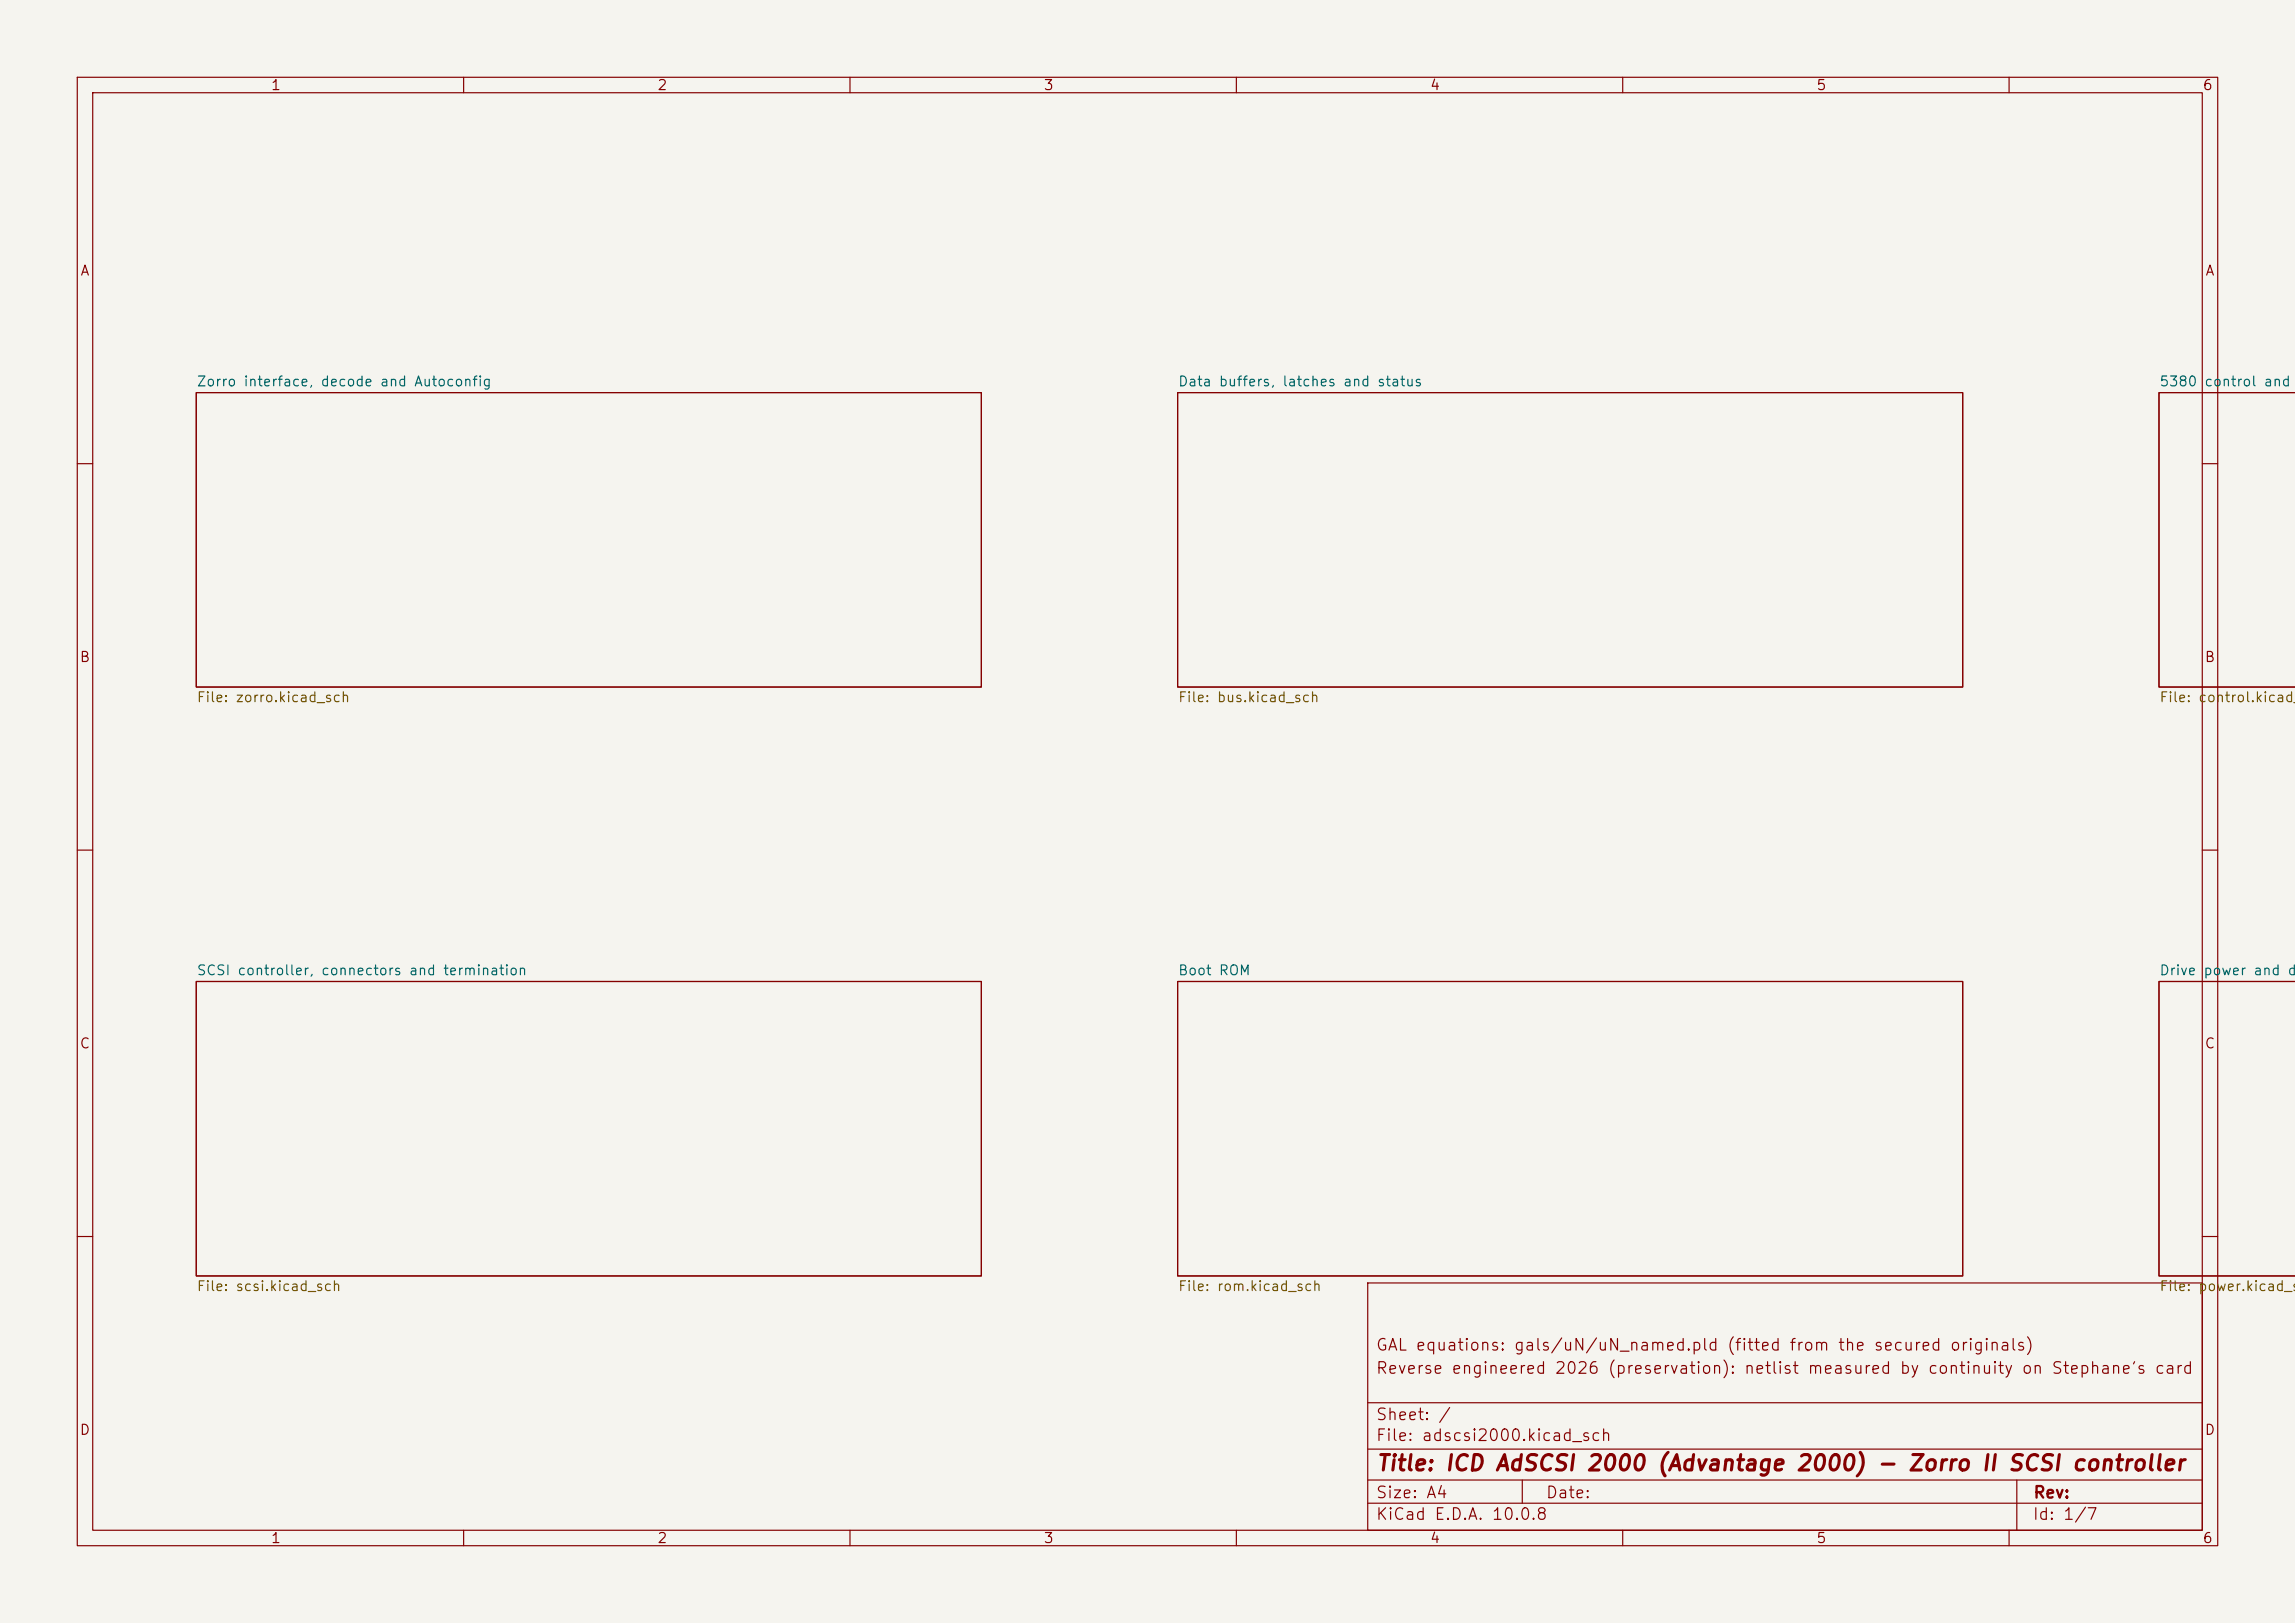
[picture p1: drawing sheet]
<svg xmlns="http://www.w3.org/2000/svg" width="297mm" height="210mm" viewBox="0 0 297 210" stroke-linecap="round" stroke-linejoin="round" font-family="sans-serif">
<defs><g id="words">
<text font-size="2" fill="#840000" x="178" y="190.8">Title: ICD AdSCSI 2000 (Advantage 2000) - Zorro II SCSI controller</text>
<g font-size="1.5" fill="#840000">
<text x="178" y="178.1">Reverse engineered 2026 (preservation): netlist measured by continuity on Stephane's card</text>
<text x="178" y="175.1">GAL equations: gals/uN/uN_named.pld (fitted from the secured originals)</text>
<text x="178" y="184.1">Sheet: /</text>
<text x="178" y="186.8">File: adscsi2000.kicad_sch</text>
<text x="178" y="197">KiCad E.D.A. 10.0.8</text>
<text x="178" y="194.2">Size: A4</text>
<text x="200" y="194.2">Date:</text>
<text x="263" y="197">Id: 1/7</text>
<text x="263" y="194.2">Rev:</text>
</g>
<g font-size="1.3" fill="#840000">
<text x="35" y="12">1</text>
<text x="85" y="12">2</text>
<text x="135" y="12">3</text>
<text x="185" y="12">4</text>
<text x="235" y="12">5</text>
<text x="285" y="12">6</text>
<text x="10.3" y="36">A</text>
<text x="285.3" y="36">A</text>
<text x="10.2" y="86">B</text>
<text x="285.2" y="86">B</text>
<text x="10.2" y="136">C</text>
<text x="285.2" y="136">C</text>
<text x="10.2" y="186">D</text>
<text x="285.2" y="186">D</text>
<text x="35" y="200">1</text>
<text x="85" y="200">2</text>
<text x="135" y="200">3</text>
<text x="185" y="200">4</text>
<text x="235" y="200">5</text>
<text x="285" y="200">6</text>
</g>
<g font-size="1.3" fill="#006464">
<text x="25.4" y="50.3">Zorro interface, decode and Autoconfig</text>
<text x="152.4" y="50.3">Data buffers, latches and status</text>
<text x="279.4" y="50.3">5380</text>
<text x="285.2" y="50.3">control and</text>
<text x="25.4" y="126.5">SCSI controller, connectors and termination</text>
<text x="152.4" y="126.5">Boot ROM</text>
<text x="279.4" y="126.5">Drive</text>
<text x="285.1" y="126.5">power and de</text>
</g>
<g font-size="1.3" fill="#725600">
<text x="25.4" y="91.2">File: zorro.kicad_sch</text>
<text x="152.4" y="91.2">File: bus.kicad_sch</text>
<text x="279.4" y="91.2">File: control.kicad_s</text>
<text x="25.4" y="167.4">File: scsi.kicad_sch</text>
<text x="152.4" y="167.4">File: rom.kicad_sch</text>
<text x="279.4" y="167.4">File: power.kicad_sc</text>
</g>
</g></defs>
<path d="M0 0h297v210h-297z" fill="#f5f4ef" stroke="#f5f4ef" stroke-width=".13"/>
<g fill="none" stroke="#840000" stroke-width=".15">
<path d="M10 10h277v190h-277zM12 12h273v186h-273zM60 10v2M110 10v2M160 10v2M210 10v2M260 10v2M25.4 50.8h101.6v38.1h-101.6zM152.4 50.8h101.6v38.1h-101.6zM297.1 50.8h-17.7v38.1h17.7M10 60h2M285 60h2"/>
<path d="M10 110h2M285 110h2M25.4 127h101.6v38.1h-101.6zM152.4 127h101.6v38.1h-101.6zM297.1 127h-17.7v38.1h17.7M10 160h2M177 166h108v32h-108zM285 160h2M60 198v2M110 198v2M160 198v2M177 194.5h108"/>
<path d="M177 191.5h108M177 187.5h108M177 181.5h108M197 191.5v3M210 198v2M260 198v2M261 191.5v6.5"/>
</g>
<use href="#words"/>
</svg>
